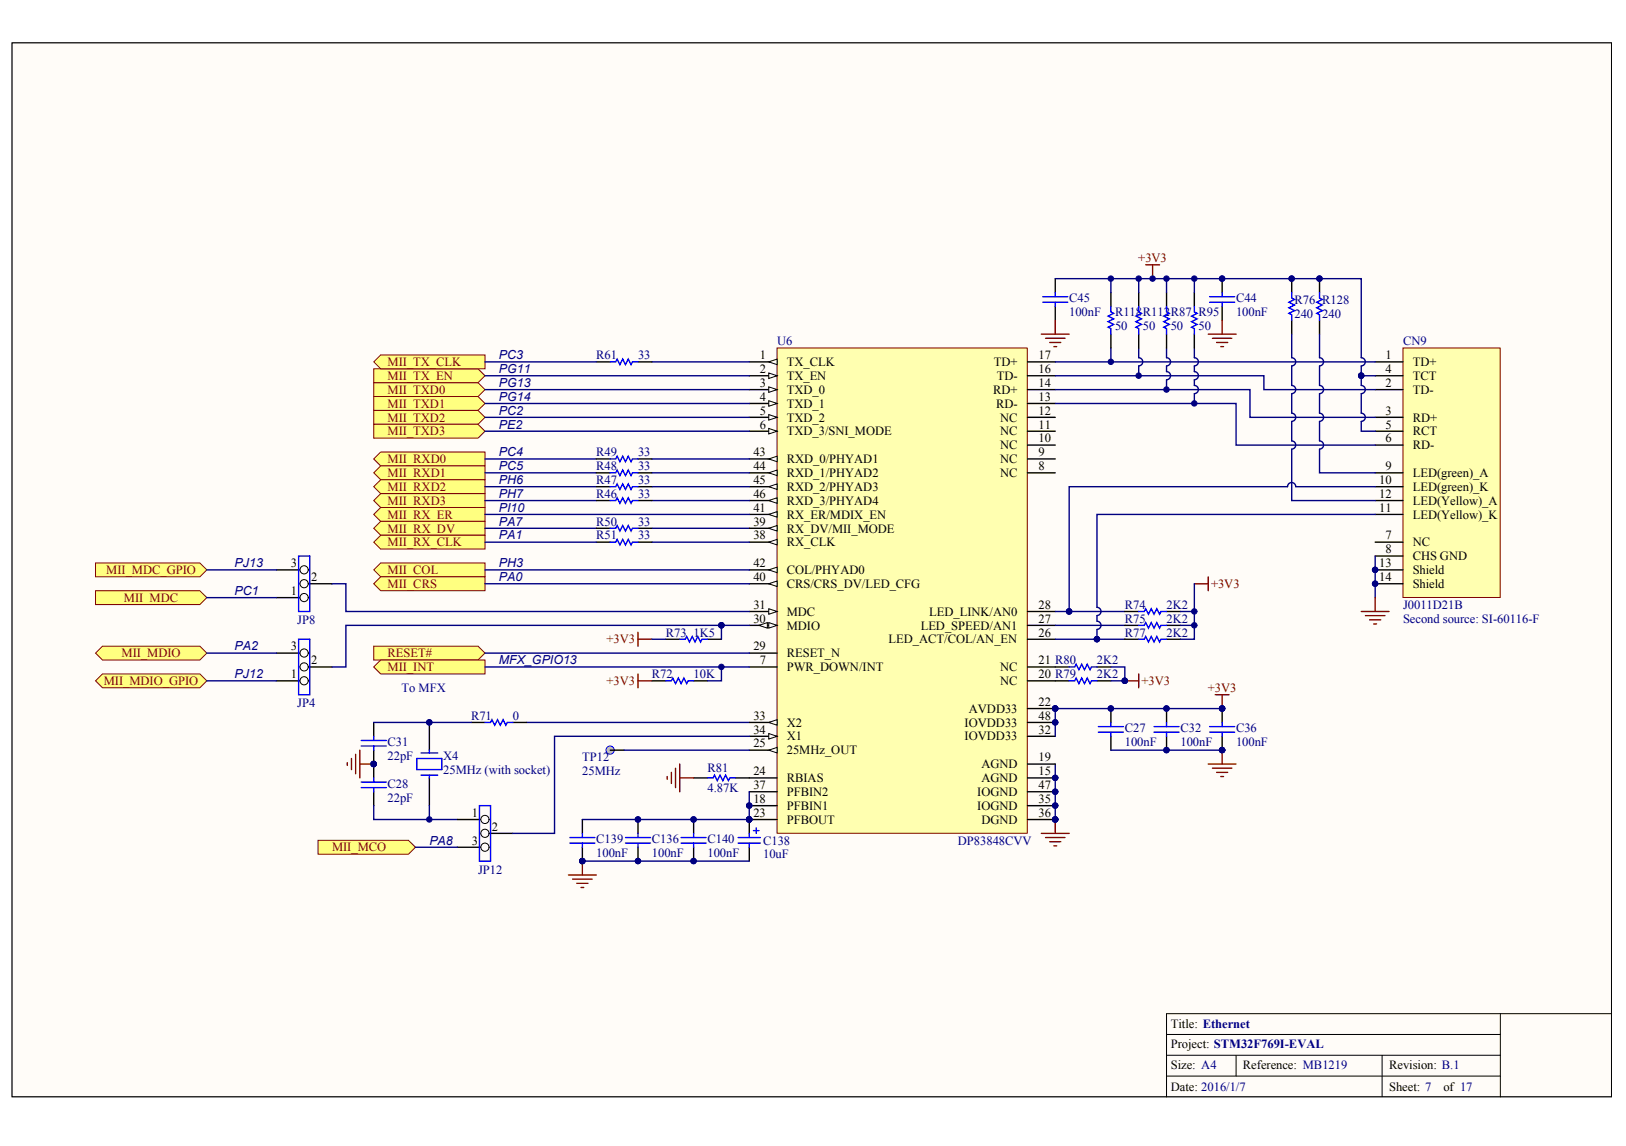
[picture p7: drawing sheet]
<svg xmlns="http://www.w3.org/2000/svg" width="287mm" height="202mm" viewBox="0 0 287 202" stroke-linecap="round" stroke-linejoin="round" font-family="sans-serif">
<defs><g id="words">
<g font-size="2.2" fill="#800000">
<text x="200.8" y="46.2">+3V3</text>
<text x="68.4" y="64.6">MII_TX_CLK</text>
<text x="68.4" y="69.5">MII_TXD0</text>
<text x="68.4" y="67">MII_TX_EN</text>
<text x="68.4" y="71.9">MII_TXD1</text>
<text x="68.4" y="74.4">MII_TXD2</text>
<text x="68.4" y="76.8">MII_TXD3</text>
<text x="68.4" y="81.7">MII_RXD0</text>
<text x="68.4" y="84.1">MII_RXD1</text>
<text x="68.4" y="86.6">MII_RXD2</text>
<text x="68.4" y="89">MII_RXD3</text>
<text x="68.4" y="91.5">MII_RX_ER</text>
<text x="68.4" y="93.9">MII_RX_DV</text>
<text x="18.7" y="101.3">MII_MDC_GPIO</text>
<text x="68.4" y="96.4">MII_RX_CLK</text>
<text x="68.4" y="101.3">MII_COL</text>
<text x="21.9" y="106.2">MII_MDC</text>
<text x="68.4" y="103.7">MII_CRS</text>
<text x="213.6" y="103.7">+3V3</text>
<text x="107" y="113.5">+3V3</text>
<text x="21.4" y="115.9">MII_MDIO</text>
<text x="68.4" y="115.9">RESET#</text>
<text x="68.4" y="118.4">MII_INT</text>
<text x="18.3" y="120.8">MII_MDIO_GPIO</text>
<text x="107" y="120.8">+3V3</text>
<text x="201.4" y="120.8">+3V3</text>
<text x="213" y="122.1">+3V3</text>
<text x="58.6" y="150.2">MII_MCO</text>
</g>
<g font-size="2.2" fill="#000080">
<text x="188.6" y="53.3">C45</text>
<text x="218" y="53.3">C44</text>
<text x="228.3" y="53.6">R76 R128</text>
<text x="188.6" y="55.8">100nF</text>
<text x="196.7" y="55.8">R118R112R87 R95</text>
<text x="196.7" y="58.2">50</text>
<text x="201.6" y="58.2">50</text>
<text x="206.5" y="58.2">50</text>
<text x="211.4" y="58.2">50</text>
<text x="218" y="55.8">100nF</text>
<text x="228.3" y="56">240</text>
<text x="233.2" y="56">240</text>
<text x="88" y="63.4">PC3</text>
<text x="88" y="65.8">PG11</text>
<text x="105.2" y="63.4">R61</text>
<text x="112.5" y="63.4">33</text>
<text x="137.1" y="60.9">U6</text>
<text x="247.5" y="60.9">CN9</text>
<text x="88" y="68.3">PG13</text>
<text x="88" y="70.7">PG14</text>
<text x="88" y="73.2">PC2</text>
<text x="88" y="75.6">PE2</text>
<text x="88" y="80.5">PC4</text>
<text x="88" y="82.9">PC5</text>
<text x="105.2" y="80.5">R49</text>
<text x="105.2" y="82.9">R48</text>
<text x="112.5" y="80.5">33</text>
<text x="112.5" y="82.9">33</text>
<text x="88" y="85.4">PH6</text>
<text x="88" y="87.8">PH7</text>
<text x="105.2" y="85.4">R47</text>
<text x="105.2" y="87.8">R46</text>
<text x="112.5" y="85.4">33</text>
<text x="112.5" y="87.8">33</text>
<text x="88" y="90.3">PI10</text>
<text x="88" y="92.7">PA7</text>
<text x="88" y="95.2">PA1</text>
<text x="105.2" y="92.7">R50</text>
<text x="105.2" y="95.2">R51</text>
<text x="112.5" y="92.7">33</text>
<text x="112.5" y="95.2">33</text>
<text x="41.4" y="100.1">PJ13</text>
<text x="88" y="100.1">PH3</text>
<text x="41.4" y="105">PC1</text>
<text x="88" y="102.5">PA0</text>
<text x="198.4" y="107.4">R74</text>
<text x="205.8" y="107.4">2K2</text>
<text x="247.5" y="107.4">J0011D21B</text>
<text x="52.4" y="110.1">JP8</text>
<text x="117.4" y="112.3">R73</text>
<text x="122.3" y="112.3">1K5</text>
<text x="198.4" y="109.8">R75</text>
<text x="198.4" y="112.3">R77</text>
<text x="205.8" y="109.8">2K2</text>
<text x="205.8" y="112.3">2K2</text>
<text x="247.5" y="109.8">Second source: SI-60116-F</text>
<text x="41.4" y="114.7">PA2</text>
<text x="41.4" y="119.6">PJ12</text>
<text x="88" y="117.2">MFX_GPIO13</text>
<text x="115" y="119.6">R72</text>
<text x="122.3" y="119.6">10K</text>
<text x="193.5" y="117.2">2K2</text>
<text x="193.5" y="119.6">2K2</text>
<text x="52.4" y="124.7">JP4</text>
<text x="70.8" y="122.1">To MFX</text>
<text x="68.4" y="131.6">C31</text>
<text x="83.1" y="127">R71</text>
<text x="90.5" y="127">0</text>
<text x="198.4" y="129.2">C27</text>
<text x="198.4" y="131.6">100nF</text>
<text x="208.2" y="129.2">C32</text>
<text x="208.2" y="131.6">100nF</text>
<text x="218" y="129.2">C36</text>
<text x="218" y="131.6">100nF</text>
<text x="68.4" y="134.1">22pF</text>
<text x="78.2" y="134.1">X4</text>
<text x="78.2" y="136.5">25MHz (with socket)</text>
<text x="102.7" y="134.3">TP12</text>
<text x="102.7" y="136.7">25MHz</text>
<text x="124.8" y="136.3">R81</text>
<text x="68.4" y="138.9">C28</text>
<text x="68.4" y="141.4">22pF</text>
<text x="124.8" y="139.7">4.87K</text>
<text x="75.7" y="149">PA8</text>
<text x="105.2" y="148.7">C139</text>
<text x="115" y="148.7">C136</text>
<text x="124.8" y="148.7">C140</text>
<text x="134.6" y="149">C138</text>
<text x="169" y="149">DP83848CVV</text>
<text x="84.3" y="154.1">JP12</text>
<text x="105.2" y="151.2">100nF</text>
<text x="115" y="151.2">100nF</text>
<text x="124.8" y="151.2">100nF</text>
<text x="134.6" y="151.4">10uF</text>
</g>
<g font-size="2.2">
<text x="134" y="63.4">1</text>
<text x="134" y="65.8">2</text>
<text x="138.8" y="64.6">TX_CLK</text>
<text x="175.3" y="64.6">TD+</text>
<text x="183.2" y="65.8">16</text>
<text x="183.2" y="63.4">17</text>
<text x="244.4" y="63.4">1</text>
<text x="244.4" y="65.8">4</text>
<text x="249.2" y="64.6">TD+</text>
<text x="134" y="68.2">3</text>
<text x="134" y="70.7">4</text>
<text x="138.8" y="67">TX_EN</text>
<text x="138.8" y="69.5">TXD_0</text>
<text x="138.8" y="71.9">TXD_1</text>
<text x="175.2" y="69.5">RD+</text>
<text x="175.7" y="71.9">RD-</text>
<text x="175.8" y="67">TD-</text>
<text x="183.2" y="70.7">13</text>
<text x="183.2" y="68.2">14</text>
<text x="244.4" y="68.2">2</text>
<text x="249.2" y="67">TCT</text>
<text x="249.2" y="69.5">TD-</text>
<text x="134" y="73.1">5</text>
<text x="134" y="75.6">6</text>
<text x="138.8" y="74.4">TXD_2</text>
<text x="138.8" y="76.8">TXD_3/SNI_MODE</text>
<text x="176.4" y="76.8">NC</text>
<text x="176.4" y="74.4">NC</text>
<text x="183.2" y="75.6">11</text>
<text x="183.2" y="73.1">12</text>
<text x="244.4" y="73.1">3</text>
<text x="244.4" y="75.6">5</text>
<text x="249.2" y="74.4">RD+</text>
<text x="249.2" y="76.8">RCT</text>
<text x="132.9" y="80.5">43</text>
<text x="132.9" y="82.9">44</text>
<text x="138.8" y="81.7">RXD_0/PHYAD1</text>
<text x="176.4" y="81.7">NC</text>
<text x="176.4" y="79.3">NC</text>
<text x="183.2" y="82.9">8</text>
<text x="183.2" y="80.5">9</text>
<text x="183.2" y="78">10</text>
<text x="244.4" y="78">6</text>
<text x="244.4" y="82.9">9</text>
<text x="249.2" y="79.3">RD-</text>
<text x="132.9" y="85.4">45</text>
<text x="132.9" y="87.8">46</text>
<text x="138.8" y="84.1">RXD_1/PHYAD2</text>
<text x="138.8" y="86.6">RXD_2/PHYAD3</text>
<text x="138.8" y="89">RXD_3/PHYAD4</text>
<text x="176.4" y="84.1">NC</text>
<text x="243.3" y="85.4">10</text>
<text x="243.3" y="87.8">12</text>
<text x="249.2" y="84.1">LED(green)_A</text>
<text x="249.2" y="86.6">LED(green)_K</text>
<text x="249.2" y="89">LED(Yellow)_A</text>
<text x="132.9" y="95.2">38</text>
<text x="132.9" y="92.7">39</text>
<text x="132.9" y="90.3">41</text>
<text x="138.8" y="93.9">RX_DV/MII_MODE</text>
<text x="138.8" y="91.5">RX_ER/MDIX_EN</text>
<text x="243.3" y="90.3">11</text>
<text x="244.4" y="95.2">7</text>
<text x="249.2" y="91.5">LED(Yellow)_K</text>
<text x="51.3" y="100">3</text>
<text x="132.9" y="100">42</text>
<text x="138.8" y="96.4">RX_CLK</text>
<text x="138.8" y="101.3">COL/PHYAD0</text>
<text x="243.3" y="100">13</text>
<text x="244.4" y="97.6">8</text>
<text x="249.2" y="96.4">NC</text>
<text x="249.2" y="98.8">CHS GND</text>
<text x="249.2" y="101.3">Shield</text>
<text x="51.3" y="104.9">1</text>
<text x="54.9" y="102.5">2</text>
<text x="132.9" y="107.4">31</text>
<text x="132.9" y="102.5">40</text>
<text x="138.8" y="103.7">CRS/CRS_DV/LED_CFG</text>
<text x="183.2" y="107.4">28</text>
<text x="243.3" y="102.5">14</text>
<text x="249.2" y="103.7">Shield</text>
<text x="132.9" y="109.8">30</text>
<text x="138.8" y="111.1">MDIO</text>
<text x="138.8" y="108.6">MDC</text>
<text x="156.7" y="113.5">LED_ACT/COL/AN_EN</text>
<text x="162.4" y="111.1">LED_SPEED/AN1</text>
<text x="163.9" y="108.6">LED_LINK/AN0</text>
<text x="183.2" y="112.3">26</text>
<text x="183.2" y="109.8">27</text>
<text x="51.3" y="114.7">3</text>
<text x="51.3" y="119.6">1</text>
<text x="54.9" y="117.2">2</text>
<text x="132.9" y="114.7">29</text>
<text x="134" y="117.2">7</text>
<text x="138.8" y="118.4">PWR_DOWN/INT</text>
<text x="138.8" y="115.9">RESET_N</text>
<text x="176.4" y="118.4">NC</text>
<text x="183.2" y="119.6">20 R79</text>
<text x="183.2" y="117.2">21 R80</text>
<text x="170.9" y="125.7">AVDD33</text>
<text x="176.4" y="120.8">NC</text>
<text x="183.2" y="124.5">22</text>
<text x="132.9" y="131.8">25</text>
<text x="132.9" y="127">33</text>
<text x="132.9" y="129.4">34</text>
<text x="138.8" y="128.2">X2</text>
<text x="138.8" y="130.6">X1</text>
<text x="170.2" y="130.6">IOVDD33</text>
<text x="170.2" y="128.2">IOVDD33</text>
<text x="183.2" y="129.4">32</text>
<text x="183.2" y="127">48</text>
<text x="132.9" y="136.7">24</text>
<text x="138.8" y="138">RBIAS</text>
<text x="138.8" y="133.1">25MHz_OUT</text>
<text x="173.1" y="138">AGND</text>
<text x="173.1" y="135.5">AGND</text>
<text x="183.2" y="136.7">15</text>
<text x="183.2" y="134.3">19</text>
<text x="132.9" y="141.6">18</text>
<text x="132.9" y="139.2">37</text>
<text x="138.8" y="142.9">PFBIN1</text>
<text x="138.8" y="140.4">PFBIN2</text>
<text x="172.4" y="142.9">IOGND</text>
<text x="172.4" y="140.4">IOGND</text>
<text x="183.2" y="141.6">35</text>
<text x="183.2" y="139.2">47</text>
<text x="83.2" y="149">3</text>
<text x="83.2" y="144.1">1</text>
<text x="86.8" y="146.5">2</text>
<text x="132.9" y="144.1">23</text>
<text x="138.8" y="145.3">PFBOUT</text>
<text x="173.1" y="145.3">DGND</text>
<text x="183.2" y="144.1">36</text>
<text x="206.5" y="181.3">Title: Ethernet</text>
<text x="206.5" y="184.9">Project: STM32F769I-EVAL</text>
<text x="206.5" y="188.6">Size: A4</text>
<text x="219.2" y="188.6">Reference: MB1219</text>
<text x="245" y="188.6">Revision: B.1</text>
<text x="206.5" y="192.4">Date: 2016/1/7</text>
<text x="245" y="192.4">Sheet: 7</text>
<text x="254.6" y="192.4">of 17</text>
</g>
</g></defs>
<path d="M2.1 7.6h282.1v185.9h-282.1z" fill="#fffcf8" stroke="#000" stroke-width=".18"/>
<path d="M264.6 178.8v14.7M284.3 178.8h-78.5v14.7M205.8 182.5h58.8M205.8 186.1h58.8M205.8 189.8h58.8M218 186.1v3.7M243.8 186.1v7.4" fill="none" stroke="#000" stroke-width=".18"/>
<g fill="#ffff80" stroke="#800000" stroke-width=".18">
<path d="M65.9 67.5h18.4l1.2 1.2-1.2 1.2h-18.4z" fill-rule="evenodd"/>
<path d="M65.9 65.1h18.4l1.2 1.2-1.2 1.2h-18.4z" fill-rule="evenodd"/>
<path d="M65.9 63.8l1.2-1.2h18.4v2.5h-18.4z" fill-rule="evenodd"/>
<path d="M65.9 81l1.2-1.3h18.4v2.5h-18.4z" fill-rule="evenodd"/>
<path d="M65.9 90.7l1.2-1.2h18.4v2.5h-18.4z" fill-rule="evenodd"/>
<path d="M65.9 93.2l1.2-1.2h18.4v2.4h-18.4z" fill-rule="evenodd"/>
<path d="M65.9 95.6l1.2-1.2h18.4v2.5h-18.4z" fill-rule="evenodd"/>
<path d="M65.9 100.5l1.2-1.2h18.4v2.4h-18.4z" fill-rule="evenodd"/>
<path d="M65.9 103l1.2-1.3h18.4v2.5h-18.4z" fill-rule="evenodd"/>
</g>
<path d="M65.9 127.4v2.5M65.9 132.3v4.9M65.9 139.7v2.4M75.7 127.4v4.9M75.7 137.2v4.9" fill="none" stroke="#000" stroke-width=".25"/>
<g fill="#000080" stroke="#000080" stroke-width=".18">
<circle cx="75.7" cy="127.4" r=".48"/>
<circle cx="65.9" cy="134.8" r=".48"/>
<circle cx="75.7" cy="144.5" r=".48"/>
</g>
<g fill="none" stroke="#00f" stroke-width=".25">
<path d="M63.7 137.9h4.4M63.7 138.9h4.4M63.7 130.6h4.4M63.7 131.6h4.4M65.9 129.9v.7M65.9 131.6v.7M65.9 137.2v.7M65.9 138.9v.8M73.5 133.8h4.4v1.9h-4.4zM74.3 132.8h2.9M74.3 136.7h2.9M75.7 132.3v.5"/>
<path d="M75.7 136.7v.5"/>
</g>
<path d="M92.9 127.4h39.3M75.7 142.1v2.5" fill="none" stroke="#000080" stroke-width=".25"/>
<path d="M61.3 134.5v.5M62 133.8v1.9M62.7 133.1v3.4M63.5 132.3v4.9M63.5 134.8h2.4" fill="none" stroke="#800000" stroke-width=".25"/>
<path d="M65.9 114h18.4l1.2 1.2-1.2 1.2h-18.4z" fill-rule="evenodd" fill="#ffff80" stroke="#800000" stroke-width=".18"/>
<g fill="none" stroke="#000" stroke-width=".25">
<path d="M186.1 117.6h2.5M193.5 117.6h2.4M83.1 127.4h2.4M90.5 127.4h2.4M122.3 137.2h2.5M129.7 137.2h2.5M186.1 120.1h2.5M193.5 120.1h2.4M102.7 144.6v2.4M102.7 149.4v2.5M112.5 144.6v2.4M112.5 149.4v2.5"/>
<path d="M122.3 144.6v2.4M122.3 149.4v2.5M132.2 144.6v2.4M132.2 149.4v2.5"/>
</g>
<g fill="none" stroke="#00f" stroke-width=".25">
<path d="M188.6 117.6h1l.2-.4 .5 .9 .5-.9 .5 .9 .5-.9 .5 .9 .2-.5h1M85.5 127.4h1l.3-.5 .5 1 .5-1 .4 1 .5-1 .5 1 .3-.5h1M124.8 137.2h1l.2-.5 .5 1 .5-1 .5 1 .5-1 .5 1 .2-.5h1M188.6 120.1h1l.2-.5 .5 1 .5-1 .5 1 .5-1 .5 1 .2-.5h1M100.5 148.7h4.4M100.5 147.7h4.4M102.7 147v.7M102.7 148.7v.7M110.3 148.7h4.4M110.3 147.7h4.4M112.5 147v.7M112.5 148.7v.7"/>
<path d="M120.1 148.7h4.5M120.1 147.7h4.5M122.3 147v.7M122.3 148.7v.7M130.2 148.7h3.9M130.2 147.7h3.9M132.2 147v.7M132.2 148.7v.7M132.9 146.5h1M133.4 146v1"/>
</g>
<path d="M186.1 134.8v9.8M65.9 142.1v2.5h14.7" fill="none" stroke="#000080" stroke-width=".25"/>
<g fill="none" stroke="#800000" stroke-width=".25">
<path d="M112.5 111.5v2.5M112.5 112.8h2.5M200.9 118.9v2.4M210.7 103h2.4M213.1 101.7v2.5M117.7 137v.5M118.4 136.2v2M119.2 135.5v3.4M119.9 134.8v4.9M119.9 137.2h2.4M198.4 120.1h2.5M100.3 154.3h4.9"/>
<path d="M101 155.1h3.4M101.7 155.8h2M102.5 156.5h.5M102.7 151.9v2.4M183.7 147h4.9M184.4 147.7h3.5M185.2 148.5h1.9M185.9 149.2h.5M186.1 144.6v2.4"/>
</g>
<g fill="#000080" stroke="#000080" stroke-width=".18">
<circle cx="198.4" cy="120.1" r=".48"/>
<circle cx="102.7" cy="151.9" r=".48"/>
<circle cx="112.5" cy="151.9" r=".48"/>
<circle cx="112.5" cy="144.5" r=".48"/>
<circle cx="122.3" cy="151.9" r=".48"/>
<circle cx="122.3" cy="144.5" r=".48"/>
<circle cx="132.2" cy="144.5" r=".48"/>
<circle cx="186.1" cy="144.5" r=".48"/>
</g>
<g fill="#ffff80" stroke="#800000" stroke-width=".18">
<path d="M65.9 69.9h18.4l1.2 1.3-1.2 1.2h-18.4z" fill-rule="evenodd"/>
<path d="M65.9 72.4h18.4l1.2 1.2-1.2 1.2h-18.4z" fill-rule="evenodd"/>
<path d="M65.9 74.8h18.4l1.2 1.3-1.2 1.2h-18.4z" fill-rule="evenodd"/>
<path d="M65.9 83.4l1.2-1.2h18.4v2.4h-18.4z" fill-rule="evenodd"/>
<path d="M65.9 85.8l1.2-1.2h18.4v2.5h-18.4z" fill-rule="evenodd"/>
<path d="M65.9 88.3l1.2-1.2h18.4v2.4h-18.4z" fill-rule="evenodd"/>
</g>
<path d="M115 93.2h17.2" fill="none" stroke="#000080" stroke-width=".25"/>
<path d="M137.1 61.4h44.1v85.6h-44.1z" fill="#ffffb0" stroke="#800000" stroke-width=".18"/>
<path d="M132.2 63.8h4.9" fill="none" stroke="#000" stroke-width=".25"/>
<path d="M135.6 63.8l1.5-.5v1z" fill="#fffcf8" stroke="#000" stroke-width=".18"/>
<path d="M132.2 66.3h4.9" fill="none" stroke="#000" stroke-width=".25"/>
<path d="M135.6 65.8l1.5 .5-1.5 .5z" fill="#fffcf8" stroke="#000" stroke-width=".18"/>
<path d="M132.2 68.7h4.9" fill="none" stroke="#000" stroke-width=".25"/>
<path d="M135.6 68.2l1.5 .5-1.5 .5z" fill="#fffcf8" stroke="#000" stroke-width=".18"/>
<path d="M132.2 71.2h4.9" fill="none" stroke="#000" stroke-width=".25"/>
<path d="M135.6 70.7l1.5 .5-1.5 .5z" fill="#fffcf8" stroke="#000" stroke-width=".18"/>
<path d="M132.2 73.6h4.9" fill="none" stroke="#000" stroke-width=".25"/>
<path d="M135.6 73.1l1.5 .5-1.5 .5z" fill="#fffcf8" stroke="#000" stroke-width=".18"/>
<path d="M132.2 76.1h4.9" fill="none" stroke="#000" stroke-width=".25"/>
<path d="M135.6 75.6l1.5 .5-1.5 .5z" fill="#fffcf8" stroke="#000" stroke-width=".18"/>
<g fill="none" stroke="#000" stroke-width=".25">
<path d="M181.2 78.5h4.9M181.2 76.1h4.9M181.2 73.6h4.9M181.2 71.2h4.9M181.2 68.7h4.9M181.2 66.3h4.9M181.2 63.8h4.9M181.2 83.4h4.9M181.2 81h4.9M132.2 117.6h4.9M181.2 117.6h4.9M132.2 137.2h4.9"/>
<path d="M132.2 132.3h4.9M181.2 137.2h4.9M181.2 134.8h4.9M181.2 120.1h4.9M181.2 125h4.9M132.2 142.1h4.9M132.2 144.6h4.9"/>
</g>
<g fill="#000080" stroke="#000080" stroke-width=".18">
<circle cx="186.1" cy="137.2" r=".48"/>
<circle cx="132.2" cy="142.1" r=".48"/>
<circle cx="186.1" cy="125" r=".48"/>
<circle cx="132.2" cy="144.5" r=".48"/>
</g>
<path d="M135.6 132.3l1.5-.5v1z" fill="#fffcf8" stroke="#000" stroke-width=".18"/>
<path d="M132.2 110.3h4.9M132.2 115.2h4.9M181.2 112.8h4.9M181.2 110.3h4.9M181.2 107.9h4.9" fill="none" stroke="#000" stroke-width=".25"/>
<g fill="#fffcf8" stroke="#000" stroke-width=".18">
<path d="M135.6 109.8l1.5 .5-1.5 .5z"/>
<path d="M133.9 110.3l1.5-.5v1z"/>
</g>
<path d="M132.2 107.9h4.9" fill="none" stroke="#000" stroke-width=".25"/>
<path d="M135.6 107.4l1.5 .5-1.5 .5z" fill="#fffcf8" stroke="#000" stroke-width=".18"/>
<path d="M132.2 127.4h4.9M181.2 129.9h4.9" fill="none" stroke="#000" stroke-width=".25"/>
<path d="M135.6 127.4l1.5-.5v1z" fill="#fffcf8" stroke="#000" stroke-width=".18"/>
<path d="M132.2 129.9h4.9" fill="none" stroke="#000" stroke-width=".25"/>
<path d="M135.6 129.4l1.5 .5-1.5 .5z" fill="#fffcf8" stroke="#000" stroke-width=".18"/>
<path d="M132.2 95.6h4.9M132.2 139.7h4.9M181.2 142.1h4.9M181.2 144.6h4.9" fill="none" stroke="#000" stroke-width=".25"/>
<g fill="#000080" stroke="#000080" stroke-width=".18">
<circle cx="186.1" cy="142.1" r=".48"/>
<circle cx="186.1" cy="144.5" r=".48"/>
</g>
<path d="M135.6 95.6l1.5-.5v1z" fill="#fffcf8" stroke="#000" stroke-width=".18"/>
<path d="M132.2 93.2h4.9" fill="none" stroke="#000" stroke-width=".25"/>
<path d="M135.6 93.2l1.5-.5v1z" fill="#fffcf8" stroke="#000" stroke-width=".18"/>
<path d="M132.2 103h4.9" fill="none" stroke="#000" stroke-width=".25"/>
<path d="M135.6 103l1.5-.5v1z" fill="#fffcf8" stroke="#000" stroke-width=".18"/>
<path d="M132.2 90.7h4.9" fill="none" stroke="#000" stroke-width=".25"/>
<path d="M135.6 90.7l1.5-.5v1z" fill="#fffcf8" stroke="#000" stroke-width=".18"/>
<path d="M132.2 100.5h4.9" fill="none" stroke="#000" stroke-width=".25"/>
<path d="M135.6 100.5l1.5-.5v1z" fill="#fffcf8" stroke="#000" stroke-width=".18"/>
<path d="M132.2 81h4.9" fill="none" stroke="#000" stroke-width=".25"/>
<path d="M135.6 81l1.5-.5v.9z" fill="#fffcf8" stroke="#000" stroke-width=".18"/>
<path d="M132.2 83.4h4.9" fill="none" stroke="#000" stroke-width=".25"/>
<path d="M135.6 83.4l1.5-.5v1z" fill="#fffcf8" stroke="#000" stroke-width=".18"/>
<path d="M132.2 85.8h4.9" fill="none" stroke="#000" stroke-width=".25"/>
<path d="M135.6 85.8l1.5-.4v.9z" fill="#fffcf8" stroke="#000" stroke-width=".18"/>
<path d="M132.2 88.3h4.9" fill="none" stroke="#000" stroke-width=".25"/>
<path d="M135.6 88.3l1.5-.5v1z" fill="#fffcf8" stroke="#000" stroke-width=".18"/>
<path d="M117.4 112.8h2.5M124.8 112.8h2.5M181.2 139.7h4.9M181.2 127.4h4.9M195.9 125v2.4M195.9 129.9v2.4M205.8 125v2.4M205.8 129.9v2.4M215.6 125v2.4M215.6 129.9v2.4" fill="none" stroke="#000" stroke-width=".25"/>
<g fill="#000080" stroke="#000080" stroke-width=".18">
<circle cx="186.1" cy="139.6" r=".48"/>
<circle cx="186.1" cy="127.4" r=".48"/>
<circle cx="186.1" cy="137.2" r=".48"/>
<circle cx="132.2" cy="142.1" r=".48"/>
<circle cx="186.1" cy="125" r=".48"/>
<circle cx="132.2" cy="144.5" r=".48"/>
<circle cx="186.1" cy="142.1" r=".48"/>
<circle cx="186.1" cy="144.5" r=".48"/>
<circle cx="215.6" cy="125" r=".48"/>
<circle cx="195.9" cy="125" r=".48"/>
<circle cx="205.8" cy="132.3" r=".48"/>
<circle cx="205.8" cy="125" r=".48"/>
<circle cx="215.6" cy="132.3" r=".48"/>
<circle cx="102.7" cy="151.9" r=".48"/>
</g>
<path d="M214.4 122.5h2.4M215.6 122.5v2.5" fill="none" stroke="#800000" stroke-width=".25"/>
<g fill="none" stroke="#00f" stroke-width=".25">
<path d="M119.9 112.8h1l.2-.5 .5 .9 .5-.9 .5 .9 .5-.9 .5 .9 .2-.4h1M193.7 129.1h4.5M193.7 128.2h4.5M195.9 127.4v.8M195.9 129.1v.8M203.6 129.1h4.4M203.6 128.2h4.4M205.8 127.4v.8M205.8 129.1v.8M213.4 129.1h4.4M213.4 128.2h4.4M215.6 127.4v.8"/>
<path d="M215.6 129.1v.8"/>
</g>
<path d="M85.5 115.2h46.7M102.7 151.9h29.5" fill="none" stroke="#000080" stroke-width=".25"/>
<circle cx="107.6" cy="132.3" r=".72" fill="#c0c0c0" stroke="#00f" stroke-width=".18"/>
<path d="M107.6 132.3h2.5" fill="none" stroke="#000" stroke-width=".25"/>
<path d="M110.1 132.3h22.1" fill="none" stroke="#000080" stroke-width=".25"/>
<path d="M247.5 61.4h17.1v44h-17.1z" fill="#ffffb0" stroke="#800000" stroke-width=".18"/>
<g fill="none" stroke="#000" stroke-width=".25">
<path d="M186.1 49.2v2.4M186.1 54v2.5M215.6 49.2v2.4M215.6 54v2.5M227.8 49.2v2.4M227.8 56.5v2.4M232.8 49.2v2.4M232.8 56.5v2.4M242.6 63.8h4.9M242.6 66.3h4.9M242.6 68.7h4.9M242.6 73.6h4.9"/>
<path d="M242.6 76.1h4.9M242.6 78.5h4.9M242.6 95.6h4.9M242.6 98.1h4.9M242.6 83.4h4.9M242.6 85.8h4.9M242.6 88.3h4.9M242.6 90.7h4.9M242.6 100.5h4.9M242.6 103h4.9"/>
</g>
<g fill="#000080" stroke="#000080" stroke-width=".18">
<circle cx="242.6" cy="100.5" r=".48"/>
<circle cx="242.6" cy="103" r=".48"/>
<circle cx="227.8" cy="49.1" r=".48"/>
<circle cx="232.7" cy="49.1" r=".48"/>
<circle cx="203.3" cy="49.1" r=".48"/>
<circle cx="215.6" cy="49.1" r=".48"/>
<circle cx="195.9" cy="63.8" r=".48"/>
<circle cx="200.8" cy="66.3" r=".48"/>
<circle cx="205.8" cy="68.7" r=".48"/>
<circle cx="210.7" cy="71.2" r=".48"/>
<circle cx="240.1" cy="66.3" r=".48"/>
<circle cx="188.6" cy="107.8" r=".48"/>
<circle cx="193.5" cy="112.7" r=".48"/>
</g>
<path d="M183.9 52.3h4.4M183.9 53.3h4.4M186.1 51.6v.7M186.1 53.3v.7M213.4 52.3h4.4M213.4 53.3h4.4M215.6 51.6v.7M215.6 53.3v.7M227.8 51.6v1l.5 .2-.9 .5 .9 .5-.9 .5 .9 .5-.9 .5 .4 .2v1M232.8 51.6v1l.4 .2-.9 .5 .9 .5-.9 .5 .9 .5-.9 .5 .5 .2v1" fill="none" stroke="#00f" stroke-width=".25"/>
<g fill="none" stroke="#800000" stroke-width=".25">
<path d="M183.7 58.9h4.9M184.4 59.7h3.5M186.1 56.5v2.4M202.1 46.7h2.4M203.3 46.7v2.5M213.1 58.9h4.9M213.9 59.7h3.4M215.6 56.5v2.4M185.2 60.4h1.9M185.9 61.1h.5M214.6 60.4h2M215.3 61.1h.5"/>
<path d="M240.1 107.9h4.9M240.8 108.6h3.5M241.6 109.3h1.9M242.3 110.1h.5M242.6 105.4v2.5"/>
</g>
<g fill="none" stroke="#000080" stroke-width=".25">
<path d="M186.1 49.2h54v13.9a.72 .72 0 0 1 .7 .7 .72 .72 0 0 1-.7 .7v1.8M227.8 58.9v4.2a.72 .72 0 0 1 .8 .7 .72 .72 0 0 1-.8 .7v3.5a.72 .72 0 0 1 .8 .7 .72 .72 0 0 1-.8 .7v3.5a.72 .72 0 0 1 .8 .7 .72 .72 0 0 1-.8 .7M232.8 58.9v4.2a.72 .72 0 0 1 .7 .7 .72 .72 0 0 1-.8 .7l.1 3.5a.72 .72 0 0 1 .7 .7 .72 .72 0 0 1-.8 .7l.1 3.5a.72 .72 0 0 1 .7 .7 .72 .72 0 0 1-.8 .7M186.1 66.3h36.8v2.4h19.7M186.1 68.7h34.4v4.9h22.1M186.1 71.2h31.9v7.3h24.6M186.1 63.8h56.5M195.9 61.4v2.4M200.9 61.4v1.7a.72 .72 0 0 1 .7 .7 .72 .72 0 0 1-.7 .7v1.8M205.8 61.4v1.7a.72 .72 0 0 1 .7 .7 .72 .72 0 0 1-.7 .7v1a.72 .72 0 0 1 .7 .8 .72 .72 0 0 1-.7 .7M205.8 67v1.7M210.7 61.4v1.7a.72 .72 0 0 1 .7 .7 .72 .72 0 0 1-.7 .7v1a.72 .72 0 0 1 .7 .8 .72 .72 0 0 1-.7 .7"/>
<path d="M210.7 67v1a.72 .72 0 0 1 .7 .7 .72 .72 0 0 1-.7 .7v1.8M227.8 74.3v3.5a.72 .72 0 0 1 .8 .7 .72 .72 0 0 1-.8 .7M227.8 79.2v9.1h14.8M232.8 74.3v3.5a.72 .72 0 0 1 .7 .7 .72 .72 0 0 1-.8 .7M232.8 79.2v4.2h9.8M242.6 98.1v7.3M186.1 110.3h12.3M188.6 107.9h9.8M193.5 112.8h4.9"/>
</g>
<path d="M65.9 117.6l1.2-1.2h18.4v2.5h-18.4z" fill-rule="evenodd" fill="#ffff80" stroke="#800000" stroke-width=".18"/>
<g fill="none" stroke="#000" stroke-width=".25">
<path d="M105.2 63.8h2.4M112.5 63.8h2.5M105.2 81h2.4M105.2 83.4h2.4M105.2 85.8h2.4M105.2 88.3h2.4M105.2 93.2h2.4M105.2 95.6h2.4M112.5 81h2.5M112.5 83.4h2.5M112.5 85.8h2.5M112.5 88.3h2.5"/>
<path d="M112.5 93.2h2.5M112.5 95.6h2.5M198.4 107.9h2.5M198.4 110.3h2.5M198.4 112.8h2.5M205.8 107.9h2.4M205.8 110.3h2.4M205.8 112.8h2.4M115 120.1h2.4M122.3 120.1h2.5"/>
</g>
<path d="M107.6 63.8h1l.3-.5 .4 1 .5-1 .5 1 .5-1 .5 1 .3-.5h.9M107.6 81h1l.3-.5 .4 .9 .5-.9 .5 .9 .5-.9 .5 .9 .3-.4h.9M107.6 83.4h1l.3-.5 .4 1 .5-1 .5 1 .5-1 .5 1 .3-.5h.9M107.6 85.8h1l.3-.4 .4 .9 .5-.9 .5 .9 .5-.9 .5 .9 .3-.5h.9M107.6 88.3h1l.3-.5 .4 1 .5-1 .5 1 .5-1 .5 1 .3-.5h.9M107.6 93.2h1l.3-.5 .4 1 .5-1 .5 1 .5-1 .5 1 .3-.5h.9M107.6 95.6h1l.3-.5 .4 1 .5-1 .5 1 .5-1 .5 1 .3-.5h.9M200.9 107.9h.9l.3-.5 .5 1 .5-1 .5 1 .4-1 .5 1 .3-.5h1M200.9 110.3h.9l.3-.5 .5 1 .5-1 .5 1 .4-1 .5 1 .3-.5h1M200.9 112.8h.9l.3-.5 .5 .9 .5-.9 .5 .9 .4-.9 .5 .9 .3-.4h1M117.4 120.1h1l.3-.5 .5 1 .5-1 .4 1 .5-1 .5 1 .3-.5h.9" fill="none" stroke="#00f" stroke-width=".25"/>
<g fill="none" stroke="#000080" stroke-width=".25">
<path d="M85.5 63.8h19.7M85.5 73.6h46.7M85.5 76.1h46.7M85.5 66.3h46.7M85.5 68.7h46.7M85.5 71.2h46.7M115 63.8h17.2M85.5 85.8h19.7M85.5 88.3h19.7M85.5 90.7h46.7M85.5 83.4h19.7M85.5 81h19.7"/>
<path d="M85.5 93.2h19.7M85.5 95.6h19.7M115 85.8h17.2M115 88.3h17.2M115 83.4h17.2M115 81h17.2M115 95.6h17.2M85.5 100.5h46.7M85.5 103h46.7M85.5 117.6h46.7M115 112.8h2.4M208.2 107.9h2.5"/>
<path d="M208.2 110.3h2.5M210.7 103v9.8h-2.5M65.9 127.4h17.2M195.9 132.3h19.7"/>
</g>
<path d="M213.1 134.8h4.9M213.9 135.5h3.4M214.6 136.2h2M215.3 137h.5M215.6 132.3v2.5" fill="none" stroke="#800000" stroke-width=".25"/>
<g fill="#000080" stroke="#000080" stroke-width=".18">
<circle cx="215.6" cy="132.3" r=".48"/>
<circle cx="210.7" cy="107.8" r=".48"/>
<circle cx="210.7" cy="110.3" r=".48"/>
</g>
<path d="M56.1 148.2h16l1.2 1.2-1.2 1.3h-16z" fill-rule="evenodd" fill="#ffff80" stroke="#800000" stroke-width=".18"/>
<path d="M80.6 149.4h5.7" fill="none" stroke="#000" stroke-width=".25"/>
<circle cx="85.5" cy="149.4" r=".72" fill="#fffcf8" stroke="#000" stroke-width=".18"/>
<path d="M84.8 147h5.7" fill="none" stroke="#000" stroke-width=".25"/>
<circle cx="85.5" cy="147" r=".72" fill="#fffcf8" stroke="#000" stroke-width=".18"/>
<path d="M80.6 144.6h5.7" fill="none" stroke="#000" stroke-width=".25"/>
<circle cx="85.5" cy="144.5" r=".72" fill="#fffcf8" stroke="#000" stroke-width=".18"/>
<path d="M195.9 54v1l.5 .3-.9 .5 .9 .4-.9 .5 .9 .5-.9 .5 .4 .3v.9M200.9 54v1l.4 .3-.9 .5 .9 .4-.9 .5 .9 .5-.9 .5 .5 .3v.9M205.8 54v1l.5 .3-1 .5 1 .4-1 .5 1 .5-1 .5 .5 .3v.9M210.7 54v1l.5 .3-1 .5 1 .4-1 .5 1 .5-1 .5 .5 .3v.9M84.6 142.1h1.9v9.8h-1.9z" fill="none" stroke="#00f" stroke-width=".25"/>
<path d="M195.9 49.2v2.4M200.9 49.2v2.4M205.8 49.2v2.4M210.7 49.2v2.4M127.3 117.6v2.5h-2.5M132.2 129.9h-34.4v17.1h-7.3M73.3 149.4h7.3" fill="none" stroke="#000080" stroke-width=".25"/>
<path d="M112.5 118.9v2.4M112.5 120.1h2.5" fill="none" stroke="#800000" stroke-width=".25"/>
<g fill="#000080" stroke="#000080" stroke-width=".18">
<circle cx="127.2" cy="117.6" r=".48"/>
<circle cx="195.9" cy="49.1" r=".48"/>
<circle cx="200.8" cy="49.1" r=".48"/>
<circle cx="205.8" cy="49.1" r=".48"/>
<circle cx="210.7" cy="49.1" r=".48"/>
</g>
<path d="M195.9 51.6v2.4M195.9 58.9v2.5M200.9 51.6v2.4M200.9 58.9v2.5M205.8 51.6v2.4M205.8 58.9v2.5M210.7 51.6v2.4M210.7 58.9v2.5" fill="none" stroke="#000" stroke-width=".25"/>
<g fill="#ffff80" stroke="#800000" stroke-width=".18">
<path d="M16.9 104.2h18.4l1.2 1.2-1.2 1.2h-18.4z" fill-rule="evenodd"/>
<path d="M16.9 115.2l1.2-1.2h17.2l1.2 1.2-1.2 1.2h-17.2z" fill-rule="evenodd"/>
<path d="M16.9 120.1l1.2-1.2h17.2l1.2 1.2-1.2 1.2h-17.2z" fill-rule="evenodd"/>
<path d="M16.9 99.3h18.4l1.2 1.2-1.2 1.2h-18.4z" fill-rule="evenodd"/>
</g>
<path d="M48.7 100.5h5.7" fill="none" stroke="#000" stroke-width=".25"/>
<circle cx="53.6" cy="100.5" r=".72" fill="#fffcf8" stroke="#000" stroke-width=".18"/>
<path d="M52.9 103h5.7" fill="none" stroke="#000" stroke-width=".25"/>
<circle cx="53.6" cy="103" r=".72" fill="#fffcf8" stroke="#000" stroke-width=".18"/>
<path d="M48.7 105.4h5.7" fill="none" stroke="#000" stroke-width=".25"/>
<circle cx="53.6" cy="105.4" r=".72" fill="#fffcf8" stroke="#000" stroke-width=".18"/>
<path d="M52.7 98.1h1.9v9.8h-1.9z" fill="none" stroke="#00f" stroke-width=".25"/>
<path d="M48.7 115.2h5.7" fill="none" stroke="#000" stroke-width=".25"/>
<circle cx="53.6" cy="115.2" r=".72" fill="#fffcf8" stroke="#000" stroke-width=".18"/>
<path d="M52.9 117.6h5.7" fill="none" stroke="#000" stroke-width=".25"/>
<circle cx="53.6" cy="117.6" r=".72" fill="#fffcf8" stroke="#000" stroke-width=".18"/>
<path d="M48.7 120.1h5.7" fill="none" stroke="#000" stroke-width=".25"/>
<circle cx="53.6" cy="120.1" r=".72" fill="#fffcf8" stroke="#000" stroke-width=".18"/>
<path d="M52.7 112.8h1.9v9.7h-1.9z" fill="none" stroke="#00f" stroke-width=".25"/>
<g fill="none" stroke="#000080" stroke-width=".25">
<path d="M240.1 74.3v1.8h2.5M242.6 66.3h-2.5v1.7a.72 .72 0 0 1 .7 .7 .72 .72 0 0 1-.7 .7v3.5a.72 .72 0 0 1 .7 .7 .72 .72 0 0 1-.7 .7M228.6 85.8a.72 .72 0 0 0-.8-.7 .72 .72 0 0 0-.7 .7h-38.5v22.1h-2.5M228.6 85.8h14M242.6 90.7h-49.1v16.4a.72 .72 0 0 1 .7 .7 .72 .72 0 0 1-.7 .8M36.5 100.5h12.2M36.5 105.4h12.2M36.5 115.2h12.2M58.6 103h2.4v4.9h71.2M127.3 110.3h-66.3v7.3h-2.4M127.3 110.3v2.5M127.3 110.3h4.9"/>
<path d="M193.5 108.6v1a.72 .72 0 0 1 .7 .7 .72 .72 0 0 1-.7 .7v1.8h-7.4M195.9 117.6h2.5v2.5h-2.5M36.5 120.1h12.2M132.2 139.7v4.9h-29.5M215.6 125h-29.5v4.9"/>
</g>
<g fill="#000080" stroke="#000080" stroke-width=".18">
<circle cx="127.2" cy="110.3" r=".48"/>
<circle cx="198.4" cy="120.1" r=".48"/>
<circle cx="240.1" cy="66.3" r=".48"/>
<circle cx="188.6" cy="107.8" r=".48"/>
<circle cx="193.5" cy="112.7" r=".48"/>
<circle cx="186.1" cy="125" r=".48"/>
<circle cx="215.6" cy="125" r=".48"/>
<circle cx="132.2" cy="144.5" r=".48"/>
</g>
<use href="#words"/>
</svg>
